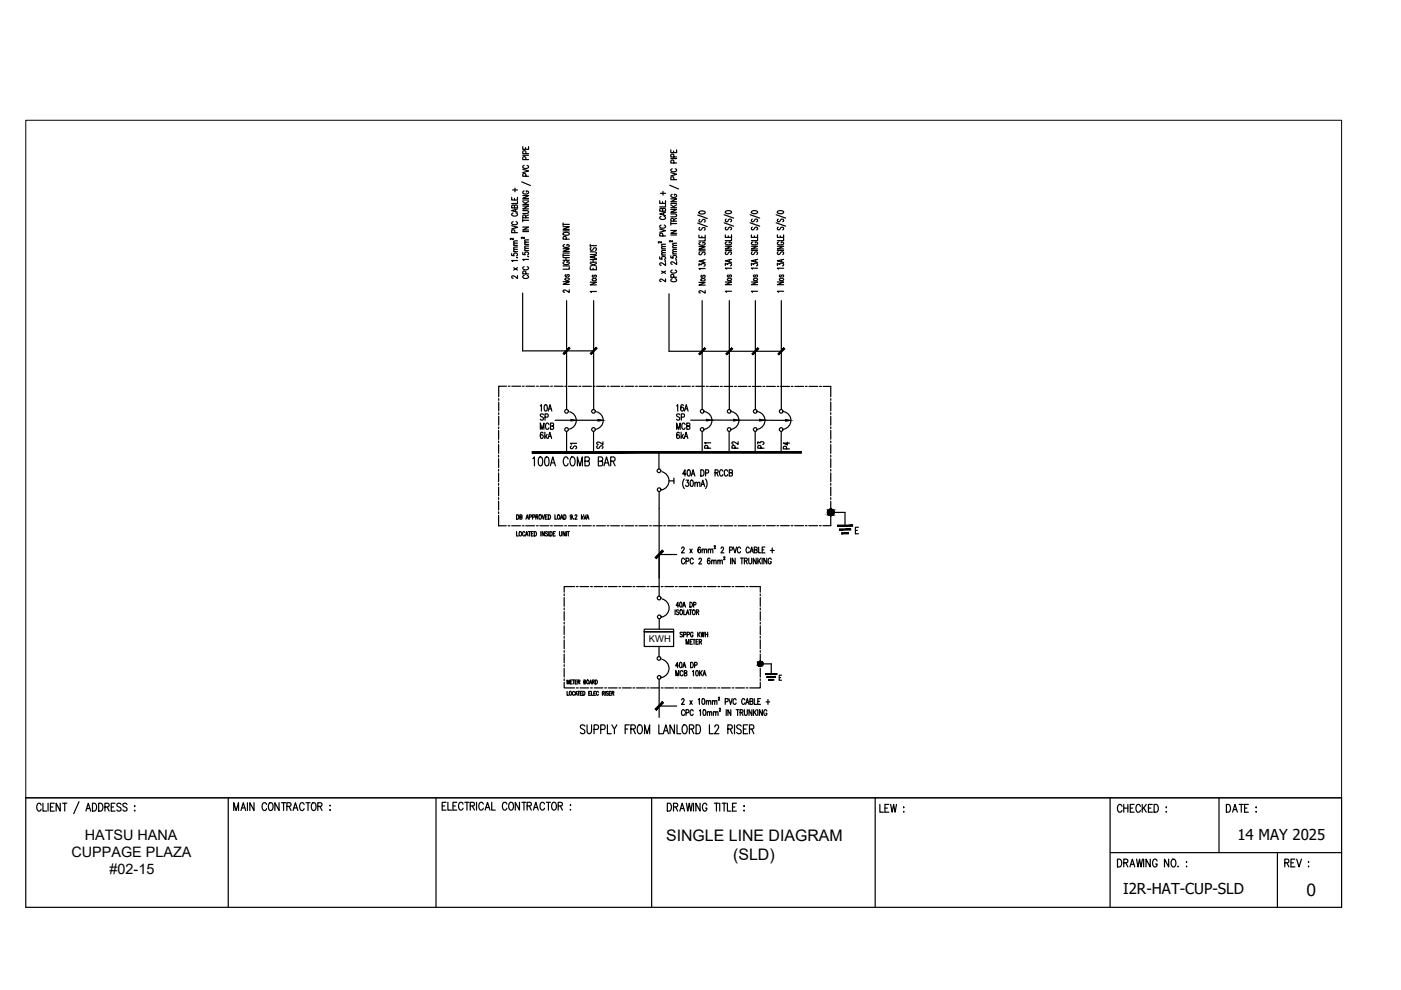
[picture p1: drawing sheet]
<svg xmlns="http://www.w3.org/2000/svg" width="297mm" height="210mm" viewBox="0 0 297 210" stroke-linecap="round" stroke-linejoin="round" font-family="sans-serif">
<defs><g id="words">
<g font-size="4.4">
<text x="125.2" y="96.3">S2</text>
<text x="153.8" y="96.3">P2</text>
<text x="159.5" y="96.3">P3</text>
<text x="164.7" y="96.3">P4</text>
</g>
<g font-size="4">
<text x="119.6" y="96.3">S1</text>
<text x="148.2" y="96.3">P1</text>
</g>
<text font-size="3.7" x="277" y="189.9">0</text>
<g font-size="3.4">
<text x="141.2" y="178.3">SINGLE LINE DIAGRAM</text>
<text x="155.5" y="182.3">(SLD)</text>
</g>
<g font-size="3.2">
<text x="262.3" y="178">14 MAY 2025</text>
<text x="238.1" y="189.6">I2R-HAT-CUP-SLD</text>
</g>
<g font-size="3.1">
<text x="18" y="178.2">HATSU HANA</text>
<text x="15.1" y="181.8">CUPPAGE PLAZA</text>
<text x="23.2" y="185.4">#02-15</text>
</g>
<text font-size="2" x="137.6" y="136.2">KWH</text>
</g></defs>
<!-- layer: E-SLD-FRAME -->
<g fill="none" stroke="#000" stroke-width=".25">
<path d="M105.7 91.3v1.8M105.7 93.5v.4M105.7 94.3v1.8M105.7 96.5v.4M105.7 97.3v1.8M105.7 99.5v.4M105.7 84.5v.4M105.7 85.3v1.8M105.7 87.5v.4M105.7 88.3v1.8M105.7 90.5v.4M107.4 81.9h-1.7v2.2"/>
<path d="M107.8 81.9h.3M108.5 81.9h1.9M110.8 81.9h.3M111.5 81.9h1.9M113.8 81.9h.3M114.5 81.9h1.9M116.8 81.9h.3M117.5 81.9h1.9M119.7 81.9h.4M120.5 81.9h1.9M122.8 81.9h.3M123.5 81.9h1.9"/>
<path d="M125.8 81.9h.3M126.5 81.9h1.9M128.8 81.9h.3M129.5 81.9h1.9M131.7 81.9h.4M132.5 81.9h1.9M134.8 81.9h.3M135.5 81.9h1.9M137.8 81.9h.3M138.5 81.9h1.9M140.8 81.9h.3M141.5 81.9h1.9"/>
<path d="M143.7 81.9h.4M144.5 81.9h1.9M146.8 81.9h.3M147.5 81.9h1.9M149.8 81.9h.3M150.5 81.9h1.9M152.8 81.9h.3M153.5 81.9h1.9M155.8 81.9h.3M156.5 81.9h1.9M158.8 81.9h.3M159.5 81.9h1.9"/>
<path d="M161.8 81.9h.3M162.5 81.9h1.9M164.8 81.9h.3M165.5 81.9h1.9M167.8 81.9h.3M168.5 81.9h1.9M170.8 81.9h.3M171.5 81.9h1.9M173.8 81.9h.3M174.5 81.9h1.6v2.2M176.1 84.5v.4M176.1 85.3v1.8"/>
<path d="M176.1 87.5v.4M176.1 88.3v1.8M176.1 90.5v.4M176.1 91.3v1.8M176.1 93.5v.4M176.1 94.3v1.8M176.1 96.5v.4M176.1 97.3v1.8M176.1 99.5v.4M105.7 111.5h1.6M105.7 100.3v1.8M105.7 102.5v.4"/>
<path d="M105.7 103.3v1.8M105.7 105.5v.4M105.7 106.3v1.8M105.7 108.5v.4M105.7 109.3v2.2M107.7 111.5h.4M108.5 111.5h1.8M110.7 111.5h.4M111.5 111.5h1.9M113.7 111.5h.4M114.5 111.5h1.9M116.7 111.5h.4"/>
<path d="M117.5 111.5h1.8M119.7 111.5h.4M120.5 111.5h1.9M122.7 111.5h.4M123.5 111.5h1.9M125.7 111.5h.4M126.5 111.5h1.9M128.7 111.5h.4M129.5 111.5h1.8M131.7 111.5h.4M132.5 111.5h1.9M134.7 111.5h.4"/>
<path d="M135.5 111.5h1.9M137.7 111.5h.4M138.5 111.5h1.9M140.7 111.5h.4M141.5 111.5h1.8M143.7 111.5h.4M144.5 111.5h1.9M146.7 111.5h.4M147.5 111.5h1.9M149.7 111.5h.4M150.5 111.5h1.9M152.7 111.5h.4"/>
<path d="M153.5 111.5h1.8M155.7 111.5h.4M156.5 111.5h1.9M158.7 111.5h.4M161.4 111.5h-1.9M161.7 111.5h.4M162.5 111.5h1.9M164.7 111.5h.4M165.5 111.5h1.9M167.7 111.5h.4M168.5 111.5h1.9M170.7 111.5h.4"/>
<path d="M171.5 111.5h1.9M173.7 111.5h.4M176.1 109.3v2.2h-1.6M176.1 100.3v1.8M176.1 102.5v.4M176.1 103.3v1.8M176.1 105.5v.4M176.1 106.3v1.8M176.1 108.5v.4M119.6 125.9v.4M119.6 126.7v1.9M119.6 128.9v.4"/>
<path d="M119.6 129.7v1.8M119.6 131.9v.4M119.6 132.7v1.8M119.6 134.9v.4M119.6 135.7v1.9M119.6 137.9v.4M119.6 138.7v1.9M121.8 124.4h-2.2v1.2M122.2 124.4h.4M123 124.4h1.8M125.2 124.4h.4M126 124.4h1.8"/>
<path d="M128.2 124.4h.4M129 124.4h1.8M131.2 124.4h.4M132 124.4h1.8M134.2 124.4h.4M135 124.4h1.8M137.2 124.4h.4M138 124.4h1.8M140.2 124.4h.4M141 124.4h1.8M143.2 124.4h.4M144 124.4h1.8"/>
<path d="M146.2 124.4h.4M147 124.4h1.8M149.2 124.4h.4M150 124.4h1.8M152.2 124.4h.4M153 124.4h1.8M155.2 124.4h.4M156 124.4h1.8M158.2 124.4h.4M159 124.4h2.2v1.2M161.2 125.9v.4M161.2 126.7v1.9"/>
<path d="M161.2 128.9v.4M161.2 129.7v1.8M161.2 131.9v.4M161.2 132.7v1.8M161.2 134.9v.4M161.2 135.7v1.9M161.2 137.9v.4M161.2 138.7v1.9M119.6 140.9v.4M119.6 141.7v1.8M119.6 143.9v.4M119.6 144.7v1.2h2.2"/>
<path d="M122.2 145.9h.4M123 145.9h1.8M125.2 145.9h.4M126 145.9h1.8M128.2 145.9h.4M129 145.9h1.8M131.2 145.9h.4M132 145.9h1.8M134.2 145.9h.4M135 145.9h1.8M137.2 145.9h.4M138 145.9h1.8"/>
<path d="M140.2 145.9h.4M141 145.9h1.8M143.2 145.9h.4M144 145.9h1.8M146.2 145.9h.4M147 145.9h1.8M149.2 145.9h.4M150 145.9h1.8M152.2 145.9h.4M153 145.9h1.8M155.2 145.9h.4M156 145.9h1.8"/>
<path d="M158.2 145.9h.4M161.2 144.7v1.2h-2.2M161.2 140.9v.4M161.2 141.7v1.8M161.2 143.9v.4"/>
</g>
<!-- layer: E-SLD-LEGENDF -->
<g fill="none" stroke="#000" stroke-width=".25">
<path d="M176.1 108.6h3.1v2.9M161.2 140.8h2.3v2.1"/>
<circle cx="176.1" cy="108.6" r=".69"/>
<circle cx="161.2" cy="140.7" r=".54"/>
</g>
<g fill="#000" stroke="#000" stroke-width=".21">
<path d="M176 109.3h.3zM176 108h.2zM161.1 141.3h.2zM161.1 140.2h.2z"/>
<path d="M176 109.3h.2zM176 109.3h.2z"/>
<path d="M176 108h.3zM176 108h.3z"/>
<path d="M176 108h.3zM175.9 108h.4z"/>
<path d="M175.9 108h.5zM175.9 108h.5z"/>
<path d="M175.9 109.3h.4zM175.9 109.3h.4z"/>
<path d="M175.9 108h.6zM175.8 108h.7z"/>
<path d="M175.9 109.3h.5zM175.9 109.3h.4z"/>
<path d="M175.8 108l.7 .1zM175.7 108.1h.8z"/>
<path d="M175.8 109.3h.7zM175.8 109.3h.6z"/>
<path d="M175.7 108.1h.9zM175.7 108.1h.9z"/>
<path d="M175.7 109.2h.8zM175.7 109.2l.8 .1z"/>
<path d="M175.7 108.1l.9 .1zM175.7 108.1l.9 .1z"/>
<path d="M175.7 109.2h.9zM175.7 109.2h.8z"/>
<path d="M175.6 108.2h1.1zM175.6 108.2h1.1z"/>
<path d="M175.6 109.1h1zM175.6 109.1l1 .1z"/>
<path d="M175.6 108.2l1.1 .1zM175.6 108.2l1.1 .1z"/>
<path d="M175.6 109.1h1.1zM175.6 109.1h1z"/>
<path d="M175.5 108.3h1.2zM175.5 108.3h1.2z"/>
<path d="M175.5 109h1.2zM175.5 109l1.2 .1z"/>
<path d="M175.5 108.3l1.3 .1zM175.5 108.3l1.3 .1z"/>
<path d="M175.5 109h1.2zM175.5 109h1.2z"/>
<path d="M175.5 108.4l1.3 .1zM175.5 108.4l1.3 .1z"/>
<path d="M175.5 108.5h1.3zM175.5 108.5h1.3z"/>
<path d="M175.5 108.8l1.3 .1zM175.5 108.8l1.3 .1z"/>
<path d="M175.5 108.9h1.3zM175.5 108.9l1.2 .1z"/>
<path d="M175.5 108.5l1.3 .1zM175.5 108.5l1.3 .1z"/>
<path d="M175.5 108.8h1.3zM175.5 108.8h1.3z"/>
<path d="M175.4 108.6h1.4zM175.4 108.6h1.4z"/>
<path d="M175.4 108.6l1.4 .1zM175.4 108.6l1.4 .1z"/>
<path d="M175.4 108.7h1.4zM175.4 108.7l1.4 .1z"/>
<path d="M177.6 111.3v.3l3.2-.3zM177.6 111.6l3.2-.3v.3z"/>
<path d="M178 112.1v.3l2.4-.3zM178 112.4l2.4-.3v.3z"/>
<path d="M178.4 112.9v.3l1.5-.3zM178.4 113.2l1.5-.3v.3z"/>
<path d="M161.1 141.3h.2zM161.1 141.3h.2z"/>
<path d="M161.1 140.2h.2zM161.1 140.2h.2z"/>
<path d="M161.1 140.2h.3zM161 140.2h.4z"/>
<path d="M161 140.2l.4 .1zM161 140.2l.4 .1z"/>
<path d="M161 141.3h.4zM161 141.3h.3z"/>
<path d="M161 140.3h.4zM160.9 140.3h.5z"/>
<path d="M161 141.2h.4zM161 141.2l.4 .1z"/>
<path d="M160.9 140.3h.6zM160.9 140.3h.6z"/>
<path d="M160.9 141.2h.5zM160.9 141.2h.5z"/>
<path d="M160.9 140.3h.6zM160.9 140.3h.6z"/>
<path d="M160.9 141.2h.6zM160.9 141.2h.5z"/>
<path d="M160.8 140.3l.8 .1zM160.8 140.4h.8z"/>
<path d="M160.8 141.2h.7zM160.8 141.2h.7z"/>
<path d="M160.8 140.4h.8zM160.8 140.4h.8z"/>
<path d="M160.8 141.1h.8zM160.8 141.1l.7 .1z"/>
<path d="M160.8 140.4l.8 .1zM160.8 140.4l.8 .1z"/>
<path d="M160.8 141.1h.8zM160.8 141.1h.8z"/>
<path d="M160.7 140.5h1zM160.7 140.5h1z"/>
<path d="M160.7 141h.9zM160.7 141l.9 .1z"/>
<path d="M160.7 140.5h1zM160.7 140.5h1z"/>
<path d="M160.7 141h1zM160.7 141h.9z"/>
<path d="M160.7 140.5l1 .1zM160.7 140.5l1 .1z"/>
<path d="M160.7 140.9h1zM160.7 140.9l1 .1z"/>
<path d="M160.7 140.6h1zM160.7 140.6h1z"/>
<path d="M160.7 140.9h1zM160.7 140.9h1z"/>
<path d="M160.7 140.6l1 .1zM160.7 140.6l1 .1z"/>
<path d="M160.7 140.7l1 .1zM160.7 140.7l1 .1z"/>
<path d="M160.7 140.8h1zM160.7 140.8h1z"/>
<path d="M160.7 140.8l1 .1zM160.7 140.8l1 .1z"/>
<path d="M160.7 140.9h1zM160.7 140.9h1z"/>
<path d="M162.3 142.8v.2l2.4-.2zM162.3 143l2.4-.2v.2z"/>
<path d="M162.6 143.4v.2l1.8-.2zM162.6 143.6l1.8-.2v.2z"/>
<path d="M163 144.1v.1l1.1-.1zM163 144.2l1.1-.1v.1z"/>
</g>
<!-- layer: SLD-TXT -->
<g fill="none" stroke="#000" stroke-width=".25">
<path d="M109.2 39.9v.8M110.6 38.6l1.9 .7M110.8 35.9l1.3 .4-1.3 .3M110.8 32.9h1.3M110.8 31.1v.6h1.3v-.6M111.1 35.1a.34 .34 0 0 0-.3 .4 .34 .34 0 0 0 .5 .2h.3a.34 .34 0 0 0 .5-.2 .34 .34 0 0 0-.3-.4M111.4 31.3v.4M111.5 37.4l-.1-.5h-.5l-.1 .5h1.3M111.5 33.8l-.1-.5h-.5l-.1 .5h1.3M111.5 32.6l-.1-.6h-.5l-.1 .6h1.3M142 39.3l1.9 .8M142.2 31.8v.6h1.3v-.6"/>
<path d="M142.2 36.6l1.3 .3-1.3 .4M142.2 33.6h1.3M142.5 35.8a.34 .34 0 0 0-.3 .4 .34 .34 0 0 0 .5 .2h.3a.34 .34 0 0 0 .4-.2 .34 .34 0 0 0-.2-.4M142.8 32v.4M142.9 38.1l-.1-.5h-.5l-.1 .5h1.3M142.9 34.6l-.1-.6h-.5l-.1 .6h1.3M142.9 33.3l-.1-.5h-.5l-.1 .5h1.3M108.5 53.8v.4h.5a.35 .35 0 0 1 0-.5 .35 .35 0 0 1 .5 .1 .35 .35 0 0 1 0 .5M108.5 47.9l1.2 .3-1.2 .3M108.5 41.8v.6h1.2v-.6M108.7 40.3h1M108.8 47a.34 .34 0 0 0-.3 .4 .34 .34 0 0 0 .5 .3h.2a.34 .34 0 0 0 .5-.3 .34 .34 0 0 0-.3-.4"/>
<path d="M108.8 45.2a.34 .34 0 0 0-.3 .4 .34 .34 0 0 0 .5 .2h.2a.34 .34 0 0 0 .5-.2 .34 .34 0 0 0-.3-.4M108.8 50.5v.3l-.5-.3-.1 .2 .1 .1M108.9 56.8l.8 .4M108.9 53.4h.8M108.9 52h.8M109.1 43.7l.2-.2 .4 .2v.4h-1.2v-.5h.5l.1 .5M109.1 42.1v.3M109.1 49.3v-.5h-.6v.5h1.2M109.3 44.4v.5M109.6 54.6h.1M109.7 58.4v.6l-.7-.5a.28 .28 0 0 0-.5 .1 .28 .28 0 0 0 .2 .4h.1M109.7 42.6v.6h-1.2"/>
<path d="M109.7 55.2h-1.2l.2 .2M109.7 44.3l-1.2 .4 1.2 .3M109.7 56.8l-.8 .4M109.7 52.9h-.7l-.1 .2 .2 .3M109.7 52.4h-.7l-.1 .3 .2 .2M109.7 51.6h-.7l-.1 .2 .2 .2M109.7 51.1h-.7l-.1 .2 .2 .3M110.8 53.5v.5h.6a.35 .35 0 0 1 0-.5 .35 .35 0 0 1 .5 .1 .35 .35 0 0 1-.1 .5M110.8 44.7h.9l.4 .2-.4 .4h-.9M110.8 49.1h1.3M110.8 46.7h1.3M110.8 46.4v.6"/>
<path d="M110.8 43.3h1.3M110.8 42.7l.9 .6M110.8 42.4h1.3M110.8 48.1h1.3l-1.3 .7h1.3M110.8 43.7h1.3l-1.3 .6h1.3M110.8 41.5h1.3l-1.3 .6h1.3M111.1 58.4a.34 .34 0 0 0-.3 .4 .34 .34 0 0 0 .5 .2h.3a.34 .34 0 0 0 .5-.2 .34 .34 0 0 0-.3-.4M111.1 56.6a.34 .34 0 0 0-.3 .4 .34 .34 0 0 0 .5 .2h.3a.34 .34 0 0 0 .5-.2 .34 .34 0 0 0-.3-.4M111.1 40.5a.34 .34 0 0 0-.3 .4 .34 .34 0 0 0 .5 .2h.3a.35 .35 0 0 0 .5-.3 .35 .35 0 0 0-.5-.3v.2M111.2 50.3v.3l-.6-.3 .1 .3M111.2 53.1h.9M111.2 51.8h.9"/>
<path d="M111.4 46.2v-.6h-.5l-.1 .6h1.3M111.5 58.1l-.1-.6h-.5l-.1 .6h1.3M112 54.4h.1M112.1 52.7h-.8l-.1 .2 .3 .2M112.1 52.2h-.8l-.1 .2 .3 .3M112.1 51.3l-.8 .1-.1 .2 .3 .2M112.1 50.9h-.8l-.1 .2 .3 .2M112.1 45.6l-.7 .3M112.1 42.7l-.7 .4M112.1 55h-1.3l.3 .2M119.4 56.4h1.3M119.4 55.2h1.3"/>
<path d="M119.4 54.6h1.3M119.4 54.1h1.3M119.4 47.3v.6M119.4 53.9v.5M119.4 53.7h1.3M119.4 49h1.3M119.4 47.6h1.3M119.4 59.7h1.3l-1.3 .6h1.3M119.4 52.7h1.3l-1.3 .6h1.3M119.4 48.1h1.3l-1.3 .5h1.3M119.5 49.4a.84 .84 0 0 1 1.2 .2 .8 .8 0 0 1-1.3-.1zM119.7 55.5a.33 .33 0 0 0-.3 .4 .33 .33 0 0 0 .5 .2h.5l.3-.2-.1-.3-.2-.1h-.2v.2"/>
<path d="M119.7 51.9a.33 .33 0 0 0-.3 .4 .33 .33 0 0 0 .5 .2l.5-.1 .3-.2-.1-.2-.2-.1h-.2v.2M119.9 59a.42 .42 0 0 1 .5-.1 .42 .42 0 0 1 .2 .4 .42 .42 0 0 1-.5 .2 .42 .42 0 0 1-.2-.5zM120 58.2l-.2 .2 .2 .3 .3-.4h.3l.1 .2-.2 .2M120 54.6v.6M120.1 50.7l-.1-.5h-.5l-.1 .5h1.3M120.7 56.6v.5h-1.3M125.1 53.4h1l.4 .2-.2 .3-1.2 .1M125.1 55.9l1.4 .5M125.1 55.6h1.4M125.1 55h1.4M125.1 52.1h1.4M125.1 51.8v.6"/>
<path d="M125.1 59.8h1.4l-1.4 .6h1.4M125.1 56.7v.5h1.4v-.5M125.3 52.5a.3 .3 0 0 0-.1 .5 .3 .3 0 0 0 .5-.1l.2-.3 .4-.1 .2 .2-.2 .4M125.6 59.2a.52 .52 0 0 1 .9 .1 .5 .5 0 0 1-.5 .3 .5 .5 0 0 1-.4-.4zM125.8 58.3l-.2 .2 .2 .3 .3-.4h.3l.1 .2-.2 .2M125.8 55v.6M125.8 56.9v.3M126 54.3v.4M126.5 55.9l-1.4 .5M126.5 54.2l-1.4 .3 1.4 .3M139.9 42.6v.5h1.2v-.5M139.9 54.5v.4h.5a.35 .35 0 0 1 0-.5 .35 .35 0 0 1 .5 .1 .35 .35 0 0 1 0 .5"/>
<path d="M139.9 48.5l1.2 .4-1.2 .3M140 41h1.1M140.2 47.7a.34 .34 0 0 0-.3 .4 .34 .34 0 0 0 .4 .3h.3a.34 .34 0 0 0 .5-.3 .34 .34 0 0 0-.3-.4M140.2 45.9a.34 .34 0 0 0-.3 .4 .34 .34 0 0 0 .4 .2h.3a.34 .34 0 0 0 .5-.2 .34 .34 0 0 0-.3-.4M140.2 51.2v.3l-.6-.2 .1 .2M140.3 57.5l.8 .5M140.3 54.1h.8M140.3 52.8h.8M140.5 44.4l.2-.2h.3l.1 .2v.4h-1.2l.1-.6 .4 .1 .1 .5M140.5 42.8v.3M140.5 50v-.5h-.6v.5h1.2M140.6 40.6v.8"/>
<path d="M140.7 45.1v.5M141 55.3h.1M141.1 45l-1.2 .4 1.2 .3M141.1 57.5l-.8 .5M141.1 53.6h-.8v.2l.2 .3M141.1 53.1h-.8v.3l.2 .2M141.1 52.3h-.8v.2l.2 .3M141.1 51.8h-.8v.2l.2 .3M141.1 59.1v.6l-.8-.5a.28 .28 0 0 0-.4 .1 .28 .28 0 0 0 .3 .4M141.1 55.7v.6l-1-.6-.2 .4 .3 .2M141.1 43.3v.6h-1.2M142.2 48.9h1.3l-1.3 .6h1.3"/>
<path d="M142.2 44.4h1.3l-1.3 .6h1.3M142.2 42.2h1.3l-1.3 .6h1.3M142.2 54.2v.5h.6a.35 .35 0 0 1 0-.5 .35 .35 0 0 1 .5 .1 .35 .35 0 0 1-.1 .5M142.2 45.4h1.1l.2 .2-.2 .3-1.1 .1M142.2 49.8h1.3M142.2 47.4h1.3M142.2 47.1v.6M142.2 44h1.3M142.2 43.4l.9 .6M142.2 43.1h1.3M142.5 59.1a.34 .34 0 0 0-.3 .4 .34 .34 0 0 0 .5 .2h.3a.34 .34 0 0 0 .4-.2 .34 .34 0 0 0-.2-.4M142.5 57.2a.34 .34 0 0 0-.3 .5 .34 .34 0 0 0 .5 .2h.3a.34 .34 0 0 0 .4-.2 .34 .34 0 0 0-.2-.5"/>
<path d="M142.5 41.2a.34 .34 0 0 0-.3 .4 .34 .34 0 0 0 .5 .3h.3a.35 .35 0 0 0 .5-.4 .35 .35 0 0 0-.5-.3v.2M142.5 51v.3l-.5-.3-.1 .2 .2 .1M142.6 53.8h.9M142.6 52.5h.9M142.8 46.9v-.5h-.5l-.1 .5h1.3M142.9 58.8l-.1-.5h-.5l-.1 .5h1.3M143.3 55.1h.2zM143.5 53.4h-.8l-.1 .2 .3 .2M143.5 52.9h-.8l-.1 .2 .3 .3M143.5 52l-.8 .1-.1 .2 .3 .2M143.5 51.6h-.8l-.1 .2 .3 .2M143.5 46.3l-.7 .3"/>
<path d="M143.5 55.5v.6l-.8-.5a.28 .28 0 0 0-.4 0 .28 .28 0 0 0 .2 .4M143.5 43.4l-.7 .4M147.9 47.3l2.1 .7M147.9 45.6l2.1 .7M148.2 56.4v-.5l.5 .2a.4 .4 0 0 1 .5-.2 .4 .4 0 0 1 .2 .5h-.1M148.2 53.2h1.3M148.2 59.9h1.3l-1.3 .5h1.3M148.2 52.3h1.3l-1.3 .5h1.3M148.2 49.9v.5h1.3v-.5M148.3 44.9a.8 .8 0 0 1 1.2 .2 .8 .8 0 0 1-1.3-.1zM148.4 53.5a.3 .3 0 0 0-.1 .4 .3 .3 0 0 0 .4 0l.2-.4h.4l.2 .2-.2 .3M148.4 48.2a.3 .3 0 0 0-.1 .5 .3 .3 0 0 0 .4 0l.2-.4 .4-.1 .2 .2-.2 .4"/>
<path d="M148.4 46.5a.3 .3 0 0 0-.1 .5 .3 .3 0 0 0 .4-.1l.2-.3 .4-.1 .2 .2-.2 .4M148.5 51.4l-.3 .2a.71 .71 0 0 0 .7 .4 .71 .71 0 0 0 .6-.4l-.3-.2h-.2v.2M148.7 59.2a.42 .42 0 0 1 .5-.2 .42 .42 0 0 1 .2 .5 .42 .42 0 0 1-.5 .1 .42 .42 0 0 1-.2-.4zM148.8 58.3l-.2 .2 .2 .3 .3-.4h.3l.1 .2-.2 .2M148.8 50.1v.3M149.1 55.2v.4M149.5 50.6v.5h-1.3M149.5 55l-1.3 .4 1.3 .3M149.5 56.9h-1.3l.2 .2M153.5 47.2l2 .8M153.5 45.5l2 .7M153.8 56.3v-.5l.5 .3a.37 .37 0 0 1 .5-.3 .37 .37 0 0 1 .2 .5l-.2 .1"/>
<path d="M153.8 53.1h1.3M153.8 59.8h1.3l-1.3 .6h1.3M153.8 52.2h1.3l-1.3 .6h1.3M153.8 49.8v.5h1.3v-.5M153.8 44.8a.81 .81 0 0 1 1.3 .3 .8 .8 0 0 1-1.3-.2zM154 53.4a.3 .3 0 0 0-.1 .5 .3 .3 0 0 0 .5-.1l.1-.3 .4-.1 .2 .2-.2 .4M154 48.2a.3 .3 0 0 0-.1 .5 .3 .3 0 0 0 .5-.1l.1-.3 .4-.1 .2 .2-.2 .3M154 46.5a.3 .3 0 0 0-.1 .4 .3 .3 0 0 0 .5 0l.1-.4h.4l.2 .2-.2 .3M154.1 51.3l-.3 .2a.72 .72 0 0 0 .6 .4 .72 .72 0 0 0 .7-.4l-.3-.2h-.2v.2M154.3 59.1a.4 .4 0 0 1 .5-.2 .4 .4 0 0 1 .2 .5 .4 .4 0 0 1-.5 .2 .4 .4 0 0 1-.2-.5zM154.4 58.3l-.2 .2 .1 .2h.2l.2-.4h.2l.2 .2-.2 .2M154.4 50v.3"/>
<path d="M154.7 55.1v.4M155.1 50.5v.5h-1.3M155.1 56.9h-1.3l.2 .2M155.1 55l-1.3 .3 1.3 .3M159.1 47.2l2 .8M159.1 45.5l2 .7M159.3 56.3v-.5l.5 .3a.37 .37 0 0 1 .5-.3 .37 .37 0 0 1 .2 .5l-.1 .1M159.3 53.1h1.3M159.3 59.8h1.3l-1.3 .6h1.3M159.3 52.2h1.3l-1.3 .6h1.3M159.3 49.8v.5h1.3v-.5M159.4 44.8a.81 .81 0 0 1 1.2 .3 .8 .8 0 0 1-1.3-.2z"/>
<path d="M159.5 53.4a.3 .3 0 0 0-.1 .5 .3 .3 0 0 0 .5-.1l.1-.3a.32 .32 0 0 1 .5 0 .32 .32 0 0 1-.1 .5M159.5 48.2a.3 .3 0 0 0-.1 .5 .3 .3 0 0 0 .5-.1l.1-.3a.31 .31 0 0 1 .5-.1 .31 .31 0 0 1-.1 .5M159.5 46.5a.3 .3 0 0 0-.1 .4 .3 .3 0 0 0 .5 0l.1-.3a.31 .31 0 0 1 .5-.1 .31 .31 0 0 1-.1 .5M159.6 51.3l-.3 .2a.72 .72 0 0 0 .7 .4 .72 .72 0 0 0 .6-.4l-.3-.2h-.2v.2M159.8 59.1a.4 .4 0 0 1 .5-.2 .4 .4 0 0 1 .3 .5 .4 .4 0 0 1-.5 .2 .4 .4 0 0 1-.3-.5zM159.9 58.3l-.1 .2v.2h.3l.3-.4 .2 .2-.2 .2M159.9 50v.3M160.2 55.1v.4M160.6 50.5v.5h-1.3M160.6 56.9h-1.3l.3 .2M160.6 55l-1.3 .3 1.3 .3M164.6 47.2l2 .8"/>
<path d="M164.6 45.5l2 .7M164.8 59.8h1.3l-1.3 .6h1.3M164.8 52.2h1.3l-1.3 .6h1.3M164.8 49.8v.5h1.3v-.5M164.8 56.3v-.5l.5 .3a.38 .38 0 0 1 .5-.3 .38 .38 0 0 1 .2 .5l-.1 .1M164.8 53.1h1.3M164.9 44.8a.83 .83 0 0 1 1.2 .3 .81 .81 0 0 1-1.3-.2zM165 53.4a.3 .3 0 0 0-.1 .5 .3 .3 0 0 0 .5-.1l.2-.3 .4-.1 .1 .2-.1 .4M165 48.2a.3 .3 0 0 0-.1 .5 .3 .3 0 0 0 .5-.1l.2-.3 .4-.1 .1 .2-.1 .3M165 46.5a.3 .3 0 0 0-.1 .4 .3 .3 0 0 0 .5 0l.2-.4h.4l.1 .2-.1 .3M165.1 51.3l-.3 .2a.74 .74 0 0 0 .7 .4 .74 .74 0 0 0 .6-.4l-.3-.2h-.2v.2M165.3 59.1a.41 .41 0 0 1 .5-.2 .41 .41 0 0 1 .3 .5 .41 .41 0 0 1-.5 .2 .41 .41 0 0 1-.3-.5z"/>
<path d="M165.4 58.3l-.1 .2 .1 .2 .4-.4h.3v.3l-.1 .1M165.4 50v.3M165.7 55.1v.4M166.1 55l-1.3 .3 1.3 .3M166.1 50.5v.5h-1.3M166.1 56.9h-1.3l.3 .2M120.7 61.4v.6l-.8-.5a.27 .27 0 0 0-.5 .1 .27 .27 0 0 0 .2 .4h.1M126.5 61.8h-1.4l.3 .2M149.5 61.6v.6l-.8-.5a.27 .27 0 0 0-.4 0 .27 .27 0 0 0 .1 .4h.1M155.1 61.8h-1.3l.2 .2M160.6 61.8h-1.3l.3 .2M166.1 61.8h-1.3l.3 .2"/>
<path d="M113 97.2l.3-.3v1.9M114.3 97l.3-.1a1.27 1.27 0 0 1 0 1.9h-.1a1.46 1.46 0 0 1-.2-1.8zM114.6 86.1l.2-.3v1.4M114.6 91v-1.3l.3 1.3 .4-1.3v1.3M115.1 91.8l-.3-.2a.84 .84 0 0 0 .1 1.4 .39 .39 0 0 0 .3-.5 .39 .39 0 0 0-.5-.3l-.1 .3M115.2 87.9l-.2-.2-.4 .2v.4l.4 .1a.35 .35 0 0 1 .1 .6 .35 .35 0 0 1-.5-.1M115.5 85.9l.2-.1a.79 .79 0 0 1 0 1.4l-.3-.6zM115.5 91.6v1.4M115.6 88.4h.5l.1-.5-.6-.2v1.4M115.7 97l.3-.1a1.32 1.32 0 0 1 0 1.9h-.1a1.5 1.5 0 0 1-.2-1.8zM115.7 92.5l.3 .5M116 92.1l-.5 .6"/>
<path d="M116.2 93l.4-1.4 .4 1.4M116.2 87.2l.4-1.4 .4 1.4M116.3 92.5h.5M116.4 90a.38 .38 0 0 0-.5-.3 .38 .38 0 0 0-.2 .5v.3a.38 .38 0 0 0 .2 .5 .38 .38 0 0 0 .5-.3M116.4 86.7h.4M116.7 98.8l.5-1.9 .6 1.9M116.7 90.3h.6v-.5l-.6-.1v1.3l.6-.1 .1-.3-.3-.3M116.9 98.1h.6M120.4 97.3a.47 .47 0 0 0-.4-.4 .47 .47 0 0 0-.5 .4v1a.47 .47 0 0 0 .5 .5 .47 .47 0 0 0 .4-.5M121.1 97l.1-.1a1.06 1.06 0 0 1 .5 1.8l-.2 .1a.9 .9 0 0 1-.6-1.5zM122.4 98.8v-1.9l.5 1.9 .6-1.9v1.9M124 97.8l.8-.1 .2-.3-.2-.4-.8-.1v1.9h.6l.3-.2 .1-.5-.4-.3"/>
<path d="M126.9 97.8l.8-.1 .1-.3-.1-.4-.8-.1v1.9h.6l.2-.2v-.6l-.2-.2M128.1 98.8l.5-1.9 .5 1.9M128.3 98.1h.6M129.5 97.8l.8-.1 .1-.3-.1-.4-.8-.1v1.9M129.9 97.8l.5 1M143.5 86.1l.2-.3v1.4M143.5 91v-1.3l.3 1.3 .4-1.3v1.3M144 91.8l-.3-.2a.82 .82 0 0 0 .1 1.4 .4 .4 0 0 0 .3-.5 .4 .4 0 0 0-.5-.3l-.1 .3M144.1 87.9l-.2-.2-.4 .2v.4l.4 .1a.35 .35 0 0 1 .1 .6 .35 .35 0 0 1-.5-.1M144.4 91.6v1.4M144.4 88.4l.7-.1-.1-.5-.6-.1v1.4M144.6 92.5l.3 .5"/>
<path d="M144.9 86l-.2-.2a.8 .8 0 0 0-.1 1.4 .4 .4 0 0 0 .3-.5 .4 .4 0 0 0-.5-.3l-.1 .3M144.9 92.1l-.5 .6M145.1 93l.4-1.4 .3 1.4M145.1 87.2l.4-1.4 .4 1.4M145.2 92.5h.5M145.3 90a.38 .38 0 0 0-.5-.3 .38 .38 0 0 0-.2 .5v.3a.38 .38 0 0 0 .2 .5 .38 .38 0 0 0 .5-.3M145.3 86.7h.4M145.6 90.3h.6v-.5l-.6-.1v1.3l.6-.1v-.4l-.2-.2M145.8 99.7l.2-.1a.77 .77 0 0 1 0 1.3l-.3-.2v-.3zM148.6 99.6a.67 .67 0 0 1 .7 .7 .67 .67 0 0 1-.7 .6zM153.3 99.9a.37 .37 0 0 0-.5-.3 .37 .37 0 0 0-.2 .5v.3a.37 .37 0 0 0 .2 .5 .37 .37 0 0 0 .5-.3M154.3 99.9a.38 .38 0 0 0-.5-.3 .38 .38 0 0 0-.2 .5v.3a.38 .38 0 0 0 .2 .5 .38 .38 0 0 0 .5-.3"/>
<path d="M109.5 109.1a.47 .47 0 0 1 .5 .5 .47 .47 0 0 1-.5 .5zM109.5 112.7v.9h.4M110.2 112.8l.1-.1a.45 .45 0 0 1 .3 .5 .45 .45 0 0 1-.4 .4l-.1-.3zM110.2 109.6h.4v-.4l-.4-.1v1l.4-.1 .1-.2-.2-.2M111.3 112.9a.26 .26 0 0 0-.3-.2 .26 .26 0 0 0-.2 .4v.2a.25 .25 0 0 0 .2 .3 .25 .25 0 0 0 .3-.2M111.4 113.6l.3-.9 .3 .9M111.5 110.1l.3-1 .2 1M111.5 113.3h.4M111.6 109.8h.3M112 112.7h.5M112.2 109.6h.4v-.4l-.4-.1v1M112.3 112.7v.9"/>
<path d="M112.7 113.1h.2M112.9 109.6h.4v-.4l-.4-.1v1M113.1 112.7h-.4v.9h.4M113.3 112.7a.47 .47 0 0 1 .4 .5 .47 .47 0 0 1-.4 .4zM113.6 109.6h.4v-.4l-.4-.1v1M113.8 109.6l.3 .5M114.4 109.2l.1-.1a.45 .45 0 0 1 .3 .5 .45 .45 0 0 1-.4 .4l-.1-.3zM114.7 112.7v.9M114.9 109.1l.3 1 .3-1M115.4 112.7v.9l-.5-.9v.9M115.6 109.6h.3M116 109.1h-.4v1h.4"/>
<path d="M116.1 112.9a.23 .23 0 0 0-.4-.2 .23 .23 0 0 0 .1 .4l.2 .1a.25 .25 0 0 1 0 .4 .25 .25 0 0 1-.4-.1M116.3 109.1a.47 .47 0 0 1 .4 .5 .47 .47 0 0 1-.4 .5zM116.3 112.7v.9M116.6 112.7a.47 .47 0 0 1 .5 .5 .47 .47 0 0 1-.5 .4zM117.3 113.1h.3M117.7 109.1v1h.3M117.7 112.7h-.4v.9h.4M118.3 109.2l.1-.1a.45 .45 0 0 1 .3 .5 .45 .45 0 0 1-.4 .4l-.1-.3zM118.6 112.7v.7l.2 .2 .3-.2v-.7M118.8 110.1l.3-1 .3 1M118.9 109.8h.4M119.5 109.1a.47 .47 0 0 1 .5 .5 .47 .47 0 0 1-.5 .5z"/>
<path d="M119.8 112.7v.9l-.4-.9v.9M120.1 112.7v.9M120.3 112.7h.4M120.5 112.7v.9M121.3 109.5v.1a.23 .23 0 0 1-.3 0 .23 .23 0 0 1 0-.3 .23 .23 0 0 1 .3 0l-.1 .7h-.3M121.6 110h.1M121.9 109.4v-.2a.22 .22 0 0 1 .4 0 .22 .22 0 0 1 0 .3l-.4 .6h.5M123.3 109.1v1M123.4 109.7l.2 .4M123.6 109.5l-.3 .4M123.7 109.1l.3 1 .3-1M124.3 110.1l.3-1 .3 1"/>
<path d="M124.4 109.8h.4M144.5 116.3l.1-.2a.28 .28 0 0 1 .4 0 .28 .28 0 0 1 0 .4l-.5 .7h.6M145.1 101.6a1.67 1.67 0 0 0 0 2M145.1 118.6a.34 .34 0 0 0-.4-.3 .34 .34 0 0 0-.2 .5v.3a.34 .34 0 0 0 .2 .5 .34 .34 0 0 0 .4-.3M145.4 119l.6-.1v-.5l-.6-.1v1.3M145.5 100.5h-.8l.5-.9v1.3M145.5 101.8h.5l-.3 .5a.39 .39 0 0 1 .3 .6 .39 .39 0 0 1-.6 0M146.3 116.4l.5 .8M146.5 101.9l.2-.1 .2 .3v.8l-.2 .2-.3-.2zM146.6 100.9l.3-1.3 .4 1.3M146.7 100.5h.5M146.8 116.4l-.5 .8"/>
<path d="M147 118.6a.34 .34 0 0 0-.4-.3 .34 .34 0 0 0-.3 .5v.3a.34 .34 0 0 0 .3 .5 .34 .34 0 0 0 .4-.3M147.3 102.5l.3-.3 .2 .1 .1 .8M147.3 102.2v.9M147.9 102.5l.2-.3 .2 .1 .1 .8M148.2 118.6l.1-.1a.27 .27 0 0 1 .3-.1 .27 .27 0 0 1 .1 .4l-.5 .8h.6M148.5 116.2l-.2-.2a.72 .72 0 0 0 0 1.2 .36 .36 0 0 0 .2-.4 .36 .36 0 0 0-.4-.3l-.1 .3M148.6 103.1l.4-1.3 .4 1.3M148.8 102.7h.5M148.9 116.6l.2-.2 .2 .1v.7M148.9 116.4v.8M149.3 116.6l.2-.1h.3v.7M149.6 100.3l.6-.1v-.5l-.6-.1v1.3"/>
<path d="M149.6 101.6a1.76 1.76 0 0 1 0 2M150.2 116.6l.2-.2 .2 .1 .1 .7M150.2 116.4v.8M150.5 118.5l-.1-.2a.72 .72 0 0 0-.1 1.3 .36 .36 0 0 0 .3-.5 .36 .36 0 0 0-.5-.2l-.1 .3M150.7 116.6l.1-.1h.3v.7M150.9 119l.2-.2h.2v.8M150.9 118.8v.8M151.3 119l.2-.2h.3v.8M151.4 115.8l.1-.1a.17 .17 0 0 1 .2 .1 .17 .17 0 0 1-.1 .2l-.2 .3h.3M151.6 100.2h.6v-.5l-.6-.1v1.3M151.9 100.2l.4 .7M152.2 119l.2-.2h.2l.1 .8"/>
<path d="M152.2 118.8v.8M152.7 119l.2-.2h.2v.8M152.9 116.3v-.2a.27 .27 0 0 1 .4 0 .27 .27 0 0 1 .1 .4l-.5 .7h.6M153.4 118.2l.1-.2 .2 .1-.3 .6h.3M154.6 100.2h.6v-.5l-.6-.1v1.3l.6-.1v-.4l-.1-.2M154.7 116.6h.5v-.6h-.5v1.2M154.9 118.3v1.3M155.5 116l.3 1.2 .4-1.2M155.9 118.3v1.3l-.7-1.3v1.3M157 116.3a.34 .34 0 0 0-.4-.3 .34 .34 0 0 0-.3 .5l.2 .7h.3l.2-.3M157 118.3h.6M157.3 118.3v1.3"/>
<path d="M157.8 118.9h.6v-.5l-.6-.1v1.3M158.1 118.9l.3 .7M158.8 118.3v.9l.2 .4 .3-.2 .1-1.1M158.8 116.3a.34 .34 0 0 0-.4-.3 .34 .34 0 0 0-.2 .5l.2 .7h.3l.1-.3M159 117.2l.4-1.2 .3 1.2M159.1 116.8h.5M159.9 116.6l.6-.1v-.5h-.6v1.2l.6-.1v-.3l-.2-.2M160.3 118.3v1.3l-.6-1.3v1.3M160.7 118.3v1.3M160.9 116v1.2h.5M160.9 118.9l.4 .7M161.3 118.3l-.6 .9"/>
<path d="M161.6 116.6h.4M161.6 118.3v1.3M162.2 116h-.6v1.2h.6M162.6 118.3v1.3l-.6-1.3v1.3M163.4 116.7h.7M163.5 118.6a.34 .34 0 0 0-.4-.3 .34 .34 0 0 0-.2 .5v.3a.35 .35 0 0 0 .3 .5 .35 .35 0 0 0 .3-.5h-.2M163.7 116.2v1M181.4 112.5h.4M182 111.8h-.6v1.4h.6M143.1 129.3v1M143.9 128.4h-.5l.3-.7v1M143.9 129.4l-.2-.1-.3 .1v.2l.4 .3a.27 .27 0 0 1 0 .4 .27 .27 0 0 1-.4-.1"/>
<path d="M144.2 127.8a.5 .5 0 0 1 .5 .4 .5 .5 0 0 1-.3 .5l-.3-.2zM144.2 129.4l.1-.1a.49 .49 0 0 1 .4 .5 .49 .49 0 0 1-.4 .5l-.2-.4zM144.7 134.2l-.4-.1-.1 .3a.44 .44 0 0 1 .4 .6l-.4-.1M144.7 128.7l.3-1 .3 1M144.9 128.4h.3M144.9 134.5h.5v-.4l-.5-.1v1M145 129.3v1h.4M145.5 136.6v-1l.3 1 .2-1v1M145.5 130.3l.3-1 .3 1M145.6 130h.4M145.7 134.5h.4v-.4l-.4-.1v1M146.1 129.3h.5"/>
<path d="M146.3 127.7a.52 .52 0 0 1 .5 .5 .52 .52 0 0 1-.5 .5zM146.3 136.1h.3M146.4 129.3v1M146.8 135.6h-.5v1h.5M146.9 129.4l.1-.1a.49 .49 0 0 1 .4 .5 .49 .49 0 0 1-.5 .5l-.1-.4zM146.9 135.6h.5M146.9 134.3a.28 .28 0 0 0-.3-.3 .28 .28 0 0 0-.2 .4v.3a.28 .28 0 0 0 .3 .3 .28 .28 0 0 0 .2-.3h-.1M147.1 128.2l.4-.1v-.3l-.4-.1v1M147.2 135.6v1M147.6 136.1h.3M147.6 129.8l.5-.1v-.3l-.5-.1v1M147.9 129.8l.3 .5"/>
<path d="M147.9 134v1M148 135.6h-.4v1h.4M148.1 134.5l.3 .5M148.3 136.1l.4-.1v-.4h-.4v1M148.4 134l-.5 .7M148.5 136.1l.2 .5M148.6 134l.2 1 .2-1 .1 1 .2-1M149.5 134v1M149.5 134.5h.5M150 134v1M124 154a.48 .48 0 0 0-.6-.3 .48 .48 0 0 0-.3 .6l.6 .4a.51 .51 0 0 1 .2 .8 .51 .51 0 0 1-.9-.2M124.5 153.7v1.3a.49 .49 0 0 0 .5 .6l.2-.1 .2-.5v-1.3"/>
<path d="M125.9 154.7l.9-.1 .1-.3-.1-.5-.9-.1v1.9M127.4 154.7h.6a.51 .51 0 0 0 .3-.5 .51 .51 0 0 0-.3-.5h-.6v1.9M128.8 153.7v1.9h.8M129.7 153.7l.6 .9v1M130.8 153.7l-.5 .9M132.6 154.6h.5M133.4 153.7h-.8v1.9M133.8 154.6l.8-.1 .1-.3-.1-.3-.2-.2h-.6v1.9M134.2 154.6l.5 1M135.4 153.8l.1-.1a1.03 1.03 0 0 1 .4 1.8l-.1 .1a1.03 1.03 0 0 1-.4-1.8zM136.7 155.6v-1.9l.5 1.9 .5-1.9v1.9M139.7 153.7v1.9h.8"/>
<path d="M140.6 155.6l.6-1.9 .5 1.9M140.9 154.9h.6M143 153.7v1.9l-.9-1.9v1.9M143.3 143.3v-1.1l.3 1.1 .3-1.1v1.1M143.5 153.7v1.9h.8M143.8 141.2h-.6l.4-.8v1.2M144.2 140.5l.1-.1a.65 .65 0 0 1 0 1.2l-.3-.5zM144.5 148.4l.1-.2a.27 .27 0 0 1 .4 0 .27 .27 0 0 1 0 .4l-.5 .7h.6M144.8 141.6l.3-1.2 .3 1.2M144.8 142.4a.31 .31 0 0 0-.4-.2 .31 .31 0 0 0-.2 .4v.3a.31 .31 0 0 0 .2 .4 .31 .31 0 0 0 .4-.3M144.9 141.2h.4M144.9 153.8l.1-.1a1.03 1.03 0 0 1 .4 1.8l-.1 .1a1.03 1.03 0 0 1-.4-1.8z"/>
<path d="M145.1 142.7h.4l.1-.4-.5-.1v1.1l.5-.1v-.3l-.2-.2M145.1 150.8a.34 .34 0 0 0-.4-.3 .34 .34 0 0 0-.2 .4v.3a.34 .34 0 0 0 .2 .5 .34 .34 0 0 0 .4-.3M145.4 151.1h.6v-.6h-.6v1.2M146.2 154.6l.8-.1 .1-.3-.1-.4-.8-.1v1.9M146.3 148.5l.5 .8M146.4 140.4a.56 .56 0 0 1 .6 .6 .56 .56 0 0 1-.6 .6zM146.6 154.6l.5 1M146.8 148.5l-.5 .8M146.8 142.4l.2-.2v1.1M147 150.8a.34 .34 0 0 0-.5-.3 .34 .34 0 0 0-.2 .4v.3a.34 .34 0 0 0 .2 .5 .34 .34 0 0 0 .5-.3M147.3 141l.5-.1-.1-.4-.4-.1v1.2M147.6 153.7h.4a1.15 1.15 0 0 1 0 1.9h-.4z"/>
<path d="M147.6 142.2h.1a.65 .65 0 0 1 0 1.1l-.2-.5zM148.1 148.4l.2-.3v1.2M148.3 150.7l.2-.2v1.2M148.3 142.2v1.1M148.5 142.7l.4 .6M148.9 142.2l-.6 .7M148.9 148.2l.2-.1a.72 .72 0 0 1 0 1.2l-.3-.5zM149 143.3l.4-1.1 .3 1.1M149.2 150.5h.1a.7 .7 0 0 1 0 1.2l-.3-.5zM149.2 142.9h.4M149.7 148.8l.3-.3 .2 .1v.7M149.7 148.5v.8"/>
<path d="M150 151.1l.2-.2h.2v.8M150 150.9v.8M150.2 148.8l.2-.3 .3 .1v.7M150.4 153.7v1.9h.8M150.4 151.1l.3-.2h.2v.8M151.1 148.8l.2-.3 .2 .1v.7M151.1 148.5v.8M151.3 151.1l.2-.2h.2l.1 .8M151.3 150.9v.8M151.5 148.8l.3-.3 .2 .1v.7M151.6 154.1l.2-.4 .4 .1 .2 .2-.1 .4-.8 1.2h.9M151.8 151.1l.2-.2h.2v.8"/>
<path d="M152.3 148l.1-.2 .2 .1-.3 .5h.3M152.5 150.3l.1-.1 .2 .1-.3 .5h.3M153.8 148.8l.5-.1v-.5l-.5-.1v1.2M154 150.5v1.2M154.3 154.6l.8-.1 .2-.3-.1-.3-.3-.2h-.6v1.9M154.5 148.1l.4 1.2 .3-1.2M154.8 154.6l.5 1M154.9 150.5v1.2l-.6-1.2v1.2M155.7 153.7v1.9M156.1 148.4a.34 .34 0 0 0-.5-.3 .34 .34 0 0 0-.2 .5v.3a.34 .34 0 0 0 .2 .4 .34 .34 0 0 0 .5-.3M156.1 150.5h.6M156.4 150.5v1.2"/>
<path d="M156.9 151.1l.5-.1v-.5h-.5v1.2M157.1 154a.5 .5 0 0 0-.5-.3 .5 .5 0 0 0-.4 .4l.1 .3 .6 .3a.51 .51 0 0 1 .1 .8 .51 .51 0 0 1-.8-.2M157.2 151.1l.3 .6M157.6 154.6h.6M157.8 150.5v.9l.3 .3 .3-.2v-1M157.9 148.4a.34 .34 0 0 0-.4-.3 .34 .34 0 0 0-.2 .5v.3a.34 .34 0 0 0 .2 .4 .34 .34 0 0 0 .4-.3M158.1 149.3l.3-1.2 .4 1.2M158.2 148.9h.5M158.5 153.7h-.9v1.9h.9M158.9 154.6l.8-.1 .1-.3-.1-.4-.8-.1v1.9M159 148.7l.5-.1v-.4l-.5-.1v1.2l.6-.1v-.3l-.2-.2M159.4 154.6l.4 1"/>
<path d="M159.4 150.5v1.2l-.6-1.2v1.2M159.8 150.5v1.2M159.9 148.1v1.2h.6M160 151l.4 .7M160.4 150.5l-.6 .8M160.7 148.7h.3M160.7 150.5v1.2M161.2 148.1h-.5v1.2h.5M161.6 150.5v1.2l-.6-1.2v1.2M162.4 148.8h.8M162.6 150.8a.34 .34 0 0 0-.4-.3 .34 .34 0 0 0-.3 .4v.3a.35 .35 0 0 0 .4 .5 .35 .35 0 0 0 .3-.5h-.2M162.8 148.3v1"/>
<path d="M165.2 143.7h.3M165.7 143.2h-.5v1h.5"/>
</g>
<!-- layer: 0 -->
<g fill="none" stroke="#000" stroke-width=".25">
<path d="M110.8 62.1v12.3h15.1M141.8 62.3v12.2h23.9M117.7 89.1h3.4M120.8 87.3a1.89 1.89 0 0 1 1.4 1.9 1.89 1.89 0 0 1-1.5 1.8M122.2 89.1h4.6M126.5 87.3a1.89 1.89 0 0 1 1.4 1.9 1.89 1.89 0 0 1-1.4 1.8M139.7 95.9v3.5M146.4 89.1h3.4M149.5 87.3a1.89 1.89 0 0 1 1.4 1.9 1.89 1.89 0 0 1-1.4 1.8M150.9 89.1h4.6M155.3 87.3a1.89 1.89 0 0 1 1.4 1.9 1.89 1.89 0 0 1-1.5 1.8M156.5 89.1h4.5"/>
<path d="M160.8 87.3a1.89 1.89 0 0 1 1.4 1.9 1.89 1.89 0 0 1-1.5 1.8M162 89.1h4.6M166.3 87.3a1.89 1.89 0 0 1 1.4 1.9 1.89 1.89 0 0 1-1.5 1.8M139.7 104.2v22.2M139.7 117.6h3.8M140.4 100a1.98 1.98 0 0 1 1.4 2 1.98 1.98 0 0 1-1.5 1.9M141.8 102h1.1M142.9 101.4v1.1M136.6 134h6.2v3.1h-6.2zM136.6 133.4h6.2v.6h-6.2zM139.7 137.1v2.1M139.8 131.2v2.2"/>
<path d="M140.4 139.8a1.98 1.98 0 0 1 1.4 1.9 1.98 1.98 0 0 1-1.5 1.9M140.4 127a1.98 1.98 0 0 1 1.5 1.9 1.98 1.98 0 0 1-1.5 1.9M139.7 144v8.1M139.7 149.7h3.8M5.5 169.2h278.9v23.2h-278.9zM48.4 169.2v23.2M92.4 169.2v23.2M138.2 169.2v23.2M185.6 169.2v23.2M235.4 169.2v23.2M258.5 169.2v11.6M270.8 180.8v11.6"/>
<circle cx="120.1" cy="87.2" r=".39"/>
<circle cx="120.1" cy="91.1" r=".39"/>
<circle cx="125.8" cy="87.2" r=".39"/>
<circle cx="125.8" cy="91.1" r=".39"/>
<circle cx="139.7" cy="99.8" r=".39"/>
<circle cx="148.9" cy="87.2" r=".39"/>
<circle cx="148.9" cy="91.1" r=".39"/>
<circle cx="154.6" cy="91.1" r=".39"/>
<circle cx="154.6" cy="87.2" r=".39"/>
<circle cx="160.1" cy="87.2" r=".39"/>
<circle cx="160.1" cy="91.1" r=".39"/>
<circle cx="165.6" cy="87.2" r=".39"/>
<circle cx="165.6" cy="91.1" r=".39"/>
<circle cx="139.8" cy="103.8" r=".39"/>
<circle cx="139.7" cy="139.6" r=".39"/>
<circle cx="139.7" cy="126.8" r=".39"/>
<circle cx="139.8" cy="130.8" r=".39"/>
<circle cx="139.8" cy="143.6" r=".39"/>
</g>
<!-- layer: E-SLD-T1 -->
<g fill="none" stroke="#000" stroke-width=".25">
<path d="M120.2 145v-.8l.3 .8 .2-.8v.8M120.2 146.6v.8h.4M120.8 146.6h.1a.4 .4 0 0 1 .3 .4 .4 .4 0 0 1-.4 .4l-.1-.3zM120.9 144.6h.3M121.3 144.2h-.4v.8h.4M121.4 144.2h.4M121.6 144.2v.8M121.8 146.8a.23 .23 0 0 0-.3-.2 .23 .23 0 0 0-.1 .3v.2a.23 .23 0 0 0 .1 .3 .23 .23 0 0 0 .3-.2M121.9 147.4l.3-.8 .2 .8M122 144.6h.2M122 147.1h.3M122.4 144.2h-.4v.8h.4"/>
<path d="M122.5 146.6h.4M122.5 144.6l.4-.1v-.3h-.4v.8M122.7 146.6v.8M122.8 144.6l.2 .4M123 147h.3M123.4 146.6h-.4v.8h.4M123.6 146.6a.41 .41 0 0 1 .4 .4 .41 .41 0 0 1-.4 .4zM123.8 144.6l.3-.1v-.3h-.3v.8l.4-.1-.1-.3M124.5 144.2h.1a.4 .4 0 0 1 .3 .4 .4 .4 0 0 1-.4 .4l-.1-.3zM124.8 147h.3M125 145l.2-.8 .3 .8M125.1 144.7h.3"/>
<path d="M125.2 146.6h-.4v.8h.4M125.4 146.6v.8h.4M125.6 144.6l.4-.1v-.3h-.4v.8M125.8 144.6l.2 .4M125.9 147h.2M126.2 144.2a.41 .41 0 0 1 .5 .4 .41 .41 0 0 1-.5 .4zM126.3 146.6h-.4v.8h.4M126.9 146.8l-.2-.2a.4 .4 0 0 0-.3 .4 .4 .4 0 0 0 .4 .4l.1-.2M127.7 147h.4v-.3l-.4-.1v.8M127.9 147l.2 .4M128.3 146.6v.8M129 146.7l-.3-.1-.1 .3a.35 .35 0 0 1 .3 .5l-.3-.1"/>
<path d="M129.2 147h.2M129.6 146.6h-.4v.8h.4M129.7 147h.4v-.3l-.4-.1v.8M129.9 147l.3 .4"/>
</g>
<!-- layer: SLD-TXT -->
<g fill="#000" stroke="#000" stroke-width=".21">
<path d="M119.4 74.9l.2 .2 1.1-1.4zM120.7 73.7l.2 .2-1.3 1.2z"/>
<path d="M126.4 73.7l-1.3 1.2 .2 .2zM126.4 73.7l.2 .2-1.3 1.2z"/>
<path d="M148.1 75l.2 .2 1.1-1.4zM149.4 73.8l.2 .2-1.3 1.2z"/>
<path d="M153.9 75l.2 .2 1-1.4zM155.1 73.8l.2 .2-1.2 1.2z"/>
<path d="M159.4 75l.2 .2 1.1-1.4zM160.7 73.8l.2 .2-1.3 1.2z"/>
<path d="M164.9 75l.2 .2 1.1-1.4zM166.2 73.8l.2 .2-1.3 1.2z"/>
<path d="M138.9 118.2l.2 .2 1.3-1.8zM140.4 116.6l.3 .3-1.6 1.5z"/>
<path d="M138.9 150.3l.2 .3 1.3-1.8zM140.4 148.8l.3 .2-1.6 1.6z"/>
</g>
<!-- layer: SLD -->
<path d="M112.8 95.7v.4l57.1-.4zM112.8 96.1l57.1-.4v.4z" fill="#000" stroke="#000" stroke-width=".21"/>
<!-- layer: SLD-LINE -->
<path d="M120.1 63.7v23.1M125.9 63.7v23.1M148.9 63.7v23.1M154.6 63.7v23.1M160.2 63.7v23.1M165.7 63.7v23.1M120.1 91.5v4.4M148.9 91.5v4.4" fill="none" stroke="#000" stroke-width=".25"/>
<!-- layer: 0 -->
<path d="M121.1 88.9l1.1 .2-1.1 .2zM126.8 88.9l1.1 .2-1.1 .2zM149.8 88.9l1.1 .2-1.1 .2zM155.5 88.9l1.1 .2-1.1 .2zM161 88.9l1.2 .2-1.2 .2zM166.6 88.9l1.1 .2-1.1 .2z" fill="#000" stroke="#000" stroke-width=".21"/>
<path d="M5.5 25.5h278.9v143.7h-278.9z" fill="none" stroke="#000" stroke-width=".21"/>
<!-- layer: TXT -->
<g fill="none" stroke="#000" stroke-width=".25">
<path d="M8.7 170.7a.48 .48 0 0 0-.6-.4 .48 .48 0 0 0-.3 .6v.4a.48 .48 0 0 0 .3 .7 .48 .48 0 0 0 .6-.4M9.1 170.3v1.7h.8M10.2 170.3v1.7M10.7 171.1h.5M11.5 170.3h-.8v1.7h.8M12.8 170.3v1.7l-.9-1.7v1.7M13.3 170.3h.9M13.7 170.3v1.7M16.7 170l-1.1 2.5M18.2 172l.5-1.7 .5 1.7M18.4 171.4h.6M19.6 170.3a.89 .89 0 0 1 .9 .6 .89 .89 0 0 1-.3 1l-.6 .1z"/>
<path d="M20.9 170.3a.89 .89 0 0 1 .9 .6 .89 .89 0 0 1-.2 1l-.7 .1zM22.3 171.1l.7-.1 .1-.2-.1-.4-.7-.1v1.7M22.7 171.1l.4 .9M23.6 171.1h.5M24.4 170.3h-.8v1.7h.8M25.7 170.6a.44 .44 0 0 0-.6-.3 .44 .44 0 0 0-.3 .6l.7 .4 .2 .4a.5 .5 0 0 1-.9 0M26.9 170.6a.44 .44 0 0 0-.5-.3 .44 .44 0 0 0-.3 .6l.7 .4 .1 .4a.5 .5 0 0 1-.9 0M28.6 170.9v.1zM28.6 171.8v.2zM49.6 171.8v-1.6l.5 1.6 .5-1.6v1.6M51.1 171.8l.5-1.6 .5 1.6M51.3 171.3h.6"/>
<path d="M52.5 170.2v1.6M53.9 170.2v1.6l-.9-1.6v1.6M56.5 170.6a.49 .49 0 0 0-.6-.4 .49 .49 0 0 0-.3 .6v.4a.49 .49 0 0 0 .3 .6 .49 .49 0 0 0 .6-.4M57.1 170.3l.2-.1a.89 .89 0 0 1 .7 .7 .89 .89 0 0 1-.4 .9h-.1a.92 .92 0 0 1-.4-1.5zM59.2 170.2v1.6l-.9-1.6v1.6M59.7 170.2h.9M60.1 170.2v1.6M60.8 171l.8-.1 .1-.2-.1-.4-.8-.1v1.6M61.3 171l.4 .8M62.1 171.8l.5-1.6 .5 1.6M62.3 171.3h.7M64.5 170.6a.49 .49 0 0 0-.6-.4 .49 .49 0 0 0-.4 .6v.4a.49 .49 0 0 0 .4 .6 .49 .49 0 0 0 .6-.4"/>
<path d="M64.9 170.2h.9M65.3 170.2v1.6M66.3 170.3l.1-.1a.89 .89 0 0 1 .7 .7 .89 .89 0 0 1-.3 .9h-.2a.91 .91 0 0 1-.6-.6 .91 .91 0 0 1 .3-.9zM67.4 171l.7-.1 .2-.2-.2-.4-.7-.1v1.6M67.8 171l.5 .8M69.9 170.8h.1zM69.9 171.8h.1zM93.8 170.9h.5M94.6 170.1h-.8v1.7h.8M95 170.1v1.7h.7M96 170.9h.5M96.8 170.1h-.8v1.7h.8"/>
<path d="M98.2 170.5a.49 .49 0 0 0-.6-.4 .49 .49 0 0 0-.4 .6v.4a.49 .49 0 0 0 .4 .7 .49 .49 0 0 0 .6-.4M98.6 170.1h.8M99 170.1v1.7M99.7 170.9l.8-.1 .1-.2-.1-.4-.8-.1v1.7M100.1 170.9l.5 .9M101 170.1v1.7M102.5 170.5a.49 .49 0 0 0-.6-.4 .49 .49 0 0 0-.4 .6v.4a.49 .49 0 0 0 .4 .7 .49 .49 0 0 0 .6-.4M102.9 171.8l.5-1.7 .5 1.7M103 171.2h.7M104.3 170.1v1.7h.7M107.5 170.5a.49 .49 0 0 0-.6-.4 .49 .49 0 0 0-.4 .6v.4a.49 .49 0 0 0 .4 .7 .49 .49 0 0 0 .6-.4M108.1 170.2l.1-.1a.89 .89 0 0 1 .7 .7 .89 .89 0 0 1-.3 .9l-.1 .1a.91 .91 0 0 1-.7-.7 .91 .91 0 0 1 .3-.9z"/>
<path d="M110.1 170.1v1.7l-.9-1.7v1.7M110.6 170.1h.9M111.1 170.1v1.7M111.8 170.9l.7-.1 .2-.2-.2-.4-.7-.1v1.7M112.2 170.9l.5 .9M113.1 171.8l.5-1.7 .5 1.7M113.3 171.2h.6M115.5 170.5a.49 .49 0 0 0-.6-.4 .49 .49 0 0 0-.4 .6v.4a.49 .49 0 0 0 .3 .7 .49 .49 0 0 0 .7-.4M115.8 170.1h.9M116.3 170.1v1.7M117.2 170.2l.1-.1a.89 .89 0 0 1 .7 .7 .89 .89 0 0 1-.3 .9l-.1 .1a.91 .91 0 0 1-.7-.7 .91 .91 0 0 1 .3-.9zM118.3 170.9l.8-.1 .1-.2-.1-.4-.8-.1v1.7"/>
<path d="M118.8 170.9l.4 .9M120.9 170.7h.1zM120.9 171.7h.1zM141.5 170.3a.89 .89 0 0 1 .9 .6 .89 .89 0 0 1-.3 1l-.6 .1zM142.8 171.1l.8-.1 .1-.2-.1-.4-.8-.1v1.7M143.2 171.1l.5 .9M144.1 172l.5-1.7 .5 1.7M144.3 171.4h.7M145.5 170.3l.3 1.7 .3-1.7 .4 1.7 .3-1.7M147 170.3v1.7M148.4 170.3v1.7l-.9-1.7v1.7M149.9 170.7a.48 .48 0 0 0-.6-.4 .48 .48 0 0 0-.4 .6v.4a.49 .49 0 0 0 .5 .7 .49 .49 0 0 0 .5-.7h-.3"/>
<path d="M151.5 170.3h.8M151.9 170.3v1.7M152.6 170.3v1.7M153.1 170.3h.9M153.5 170.3v1.7M154.2 170.3v1.7h.8M155.3 171.1h.5M156.1 170.3h-.8v1.7h.8M157.8 170.9v.1zM157.8 171.8v.2zM186.5 170.6v1.6h.8M187.6 171.3h.5"/>
<path d="M188.5 170.6h-.9v1.6h.9M188.8 170.6l.4 1.6 .3-1.6 .3 1.6 .3-1.6M191.6 171.1v.2zM191.6 172.1v.1zM237.9 171a.49 .49 0 0 0-.6-.4 .49 .49 0 0 0-.4 .6v.4a.49 .49 0 0 0 .4 .6 .49 .49 0 0 0 .6-.4M238.3 171.3h.8M238.3 170.6v1.6M239.1 170.6v1.6M239.6 171.3h.5M240.5 170.6h-.9v1.6h.9M241.8 171a.49 .49 0 0 0-.6-.4 .49 .49 0 0 0-.4 .6v.4a.49 .49 0 0 0 .4 .6 .49 .49 0 0 0 .6-.4M242.2 170.6v1.6"/>
<path d="M242.5 171.3l.5 .9M243 170.6l-.8 1.1M243.5 171.3h.5M244.3 170.6h-.8v1.6h.8M244.7 170.6a.89 .89 0 0 1 .9 .5 .89 .89 0 0 1-.3 1l-.6 .1zM247.3 171.1v.2zM247.3 172.1v.1zM260 170.6a.89 .89 0 0 1 .9 .5 .89 .89 0 0 1-.3 1l-.6 .1zM261.3 172.2l.5-1.6 .5 1.6M261.5 171.7h.7M262.7 170.6h.9M263.2 170.6v1.6"/>
<path d="M263.9 171.3h.5M264.7 170.6h-.8v1.6h.8M266.3 171.1v.2zM266.3 172.1v.1zM235.4 180.8h49M236.9 182.2a.89 .89 0 0 1 .9 .5 .89 .89 0 0 1-.2 1l-.7 .1zM238.3 182.9h.7l.1-.3-.1-.4h-.7v1.6M238.7 182.9l.4 .9M239.6 183.8l.5-1.6 .5 1.6M239.8 183.3h.6M241 182.2l.3 1.6 .3-1.6 .3 1.6 .3-1.6M242.5 182.2v1.6"/>
<path d="M243.9 182.2v1.6l-.9-1.6v1.6M245.3 182.6a.49 .49 0 0 0-.6-.4 .49 .49 0 0 0-.3 .6v.4a.49 .49 0 0 0 .5 .6 .49 .49 0 0 0 .4-.6h-.3M247.8 182.2v1.6l-.9-1.6v1.6M248.5 182.2h.2a.85 .85 0 0 1 .6 .8 .85 .85 0 0 1-.6 .8 1.08 1.08 0 0 1-.2-1.6zM249.8 183.7h.1M251.6 182.7v.2zM251.6 183.7v.1zM272.4 182.9h.8v-.7h-.8v1.6M272.8 182.9l.5 .9M273.7 182.9h.5M274.5 182.2h-.8v1.6h.8M274.9 182.2l.5 1.6 .5-1.6"/>
<path d="M277.4 182.7v.2zM277.4 183.7v.1z"/>
</g>
<use href="#words"/>
</svg>
